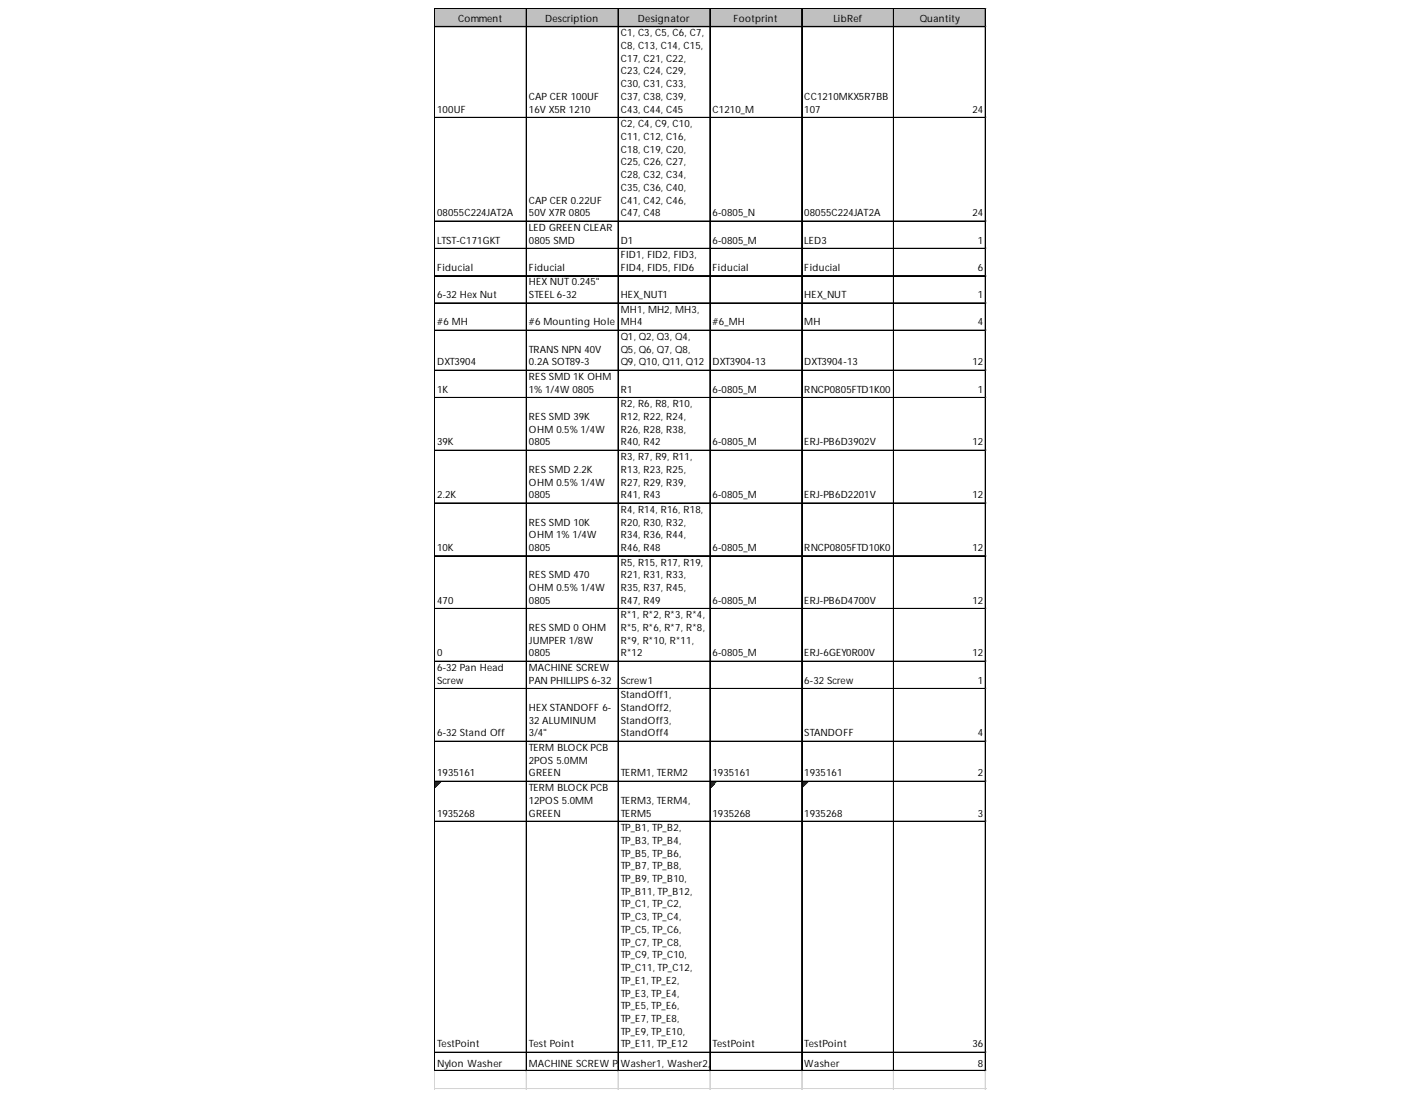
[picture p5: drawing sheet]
<svg xmlns="http://www.w3.org/2000/svg" width="279mm" height="216mm" viewBox="0 0 279 216" stroke-linecap="round" stroke-linejoin="round" font-family="sans-serif">
<defs><g id="words">
<g font-size="2">
<text x="90" y="4.3">Comment</text>
<text x="107.1" y="4.3">Description</text>
<text x="125.4" y="4.3">Designator</text>
<text x="144.1" y="4.3">Footprint</text>
<text x="163.8" y="4.3">LibRef</text>
<text x="180.7" y="4.3">Quantity</text>
<text x="122" y="7.1">C1, C3, C5, C6, C7,</text>
<text x="122" y="9.6">C8, C13, C14, C15,</text>
<text x="122" y="12.1">C17, C21, C22,</text>
<text x="122" y="14.6">C23, C24, C29,</text>
<text x="122" y="17.1">C30, C31, C33,</text>
<text x="85.9" y="22.1">100UF</text>
<text x="103.9" y="19.6">CAP CER 100UF</text>
<text x="103.9" y="22.1">16V X5R 1210</text>
<text x="122" y="19.6">C37, C38, C39,</text>
<text x="122" y="22.1">C43, C44, C45</text>
<text x="140" y="22.1">C1210_M</text>
<text x="158" y="19.6">CC1210MKX5R7BB</text>
<text x="158" y="22.1">107</text>
<text x="191.1" y="22.1">24</text>
<text x="122" y="25">C2, C4, C9, C10,</text>
<text x="122" y="27.5">C11, C12, C16,</text>
<text x="122" y="30">C18, C19, C20,</text>
<text x="122" y="32.5">C25, C26, C27,</text>
<text x="122" y="35">C28, C32, C34,</text>
<text x="103.9" y="40">CAP CER 0.22UF</text>
<text x="122" y="37.5">C35, C36, C40,</text>
<text x="122" y="40">C41, C42, C46,</text>
<text x="85.9" y="42.5">08055C224JAT2A</text>
<text x="85.9" y="47.9">LTST-C171GKT</text>
<text x="103.9" y="42.5">50V X7R 0805</text>
<text x="103.9" y="45.4">LED GREEN CLEAR</text>
<text x="103.9" y="47.9">0805 SMD</text>
<text x="122" y="42.5">C47, C48</text>
<text x="122" y="47.9">D1</text>
<text x="140" y="42.5">6-0805_N</text>
<text x="140" y="47.9">6-0805_M</text>
<text x="158" y="42.5">08055C224JAT2A</text>
<text x="158" y="47.9">LED3</text>
<text x="191.1" y="42.5">24</text>
<text x="192.1" y="47.9">1</text>
<text x="85.9" y="53.2">Fiducial</text>
<text x="103.9" y="53.2">Fiducial</text>
<text x="122" y="50.7">FID1, FID2, FID3,</text>
<text x="122" y="53.2">FID4, FID5, FID6</text>
<text x="140" y="53.2">Fiducial</text>
<text x="158" y="53.2">Fiducial</text>
<text x="192.1" y="53.2">6</text>
<text x="85.9" y="58.6">6-32 Hex Nut</text>
<text x="103.9" y="56.1">HEX NUT 0.245&quot;</text>
<text x="103.9" y="58.6">STEEL 6-32</text>
<text x="122" y="58.6">HEX_NUT1</text>
<text x="158" y="58.6">HEX_NUT</text>
<text x="192.1" y="58.6">1</text>
<text x="85.9" y="63.9">#6 MH</text>
<text x="103.9" y="63.9">#6 Mounting Hole</text>
<text x="122" y="61.4">MH1, MH2, MH3,</text>
<text x="122" y="63.9">MH4</text>
<text x="140" y="63.9">#6_MH</text>
<text x="158" y="63.9">MH</text>
<text x="192.1" y="63.9">4</text>
<text x="85.9" y="71.8">DXT3904</text>
<text x="103.9" y="69.3">TRANS NPN 40V</text>
<text x="103.9" y="71.8">0.2A SOT89-3</text>
<text x="122" y="66.8">Q1, Q2, Q3, Q4,</text>
<text x="122" y="69.3">Q5, Q6, Q7, Q8,</text>
<text x="122" y="71.8">Q9, Q10, Q11, Q12</text>
<text x="140" y="71.8">DXT3904-13</text>
<text x="158" y="71.8">DXT3904-13</text>
<text x="191.1" y="71.8">12</text>
<text x="85.9" y="77.2">1K</text>
<text x="103.9" y="74.7">RES SMD 1K OHM</text>
<text x="103.9" y="77.2">1% 1/4W 0805</text>
<text x="122" y="77.2">R1</text>
<text x="140" y="77.2">6-0805_M</text>
<text x="158" y="77.2">RNCP0805FTD1K00</text>
<text x="192.1" y="77.2">1</text>
<text x="103.9" y="82.5">RES SMD 39K</text>
<text x="122" y="80">R2, R6, R8, R10,</text>
<text x="122" y="82.5">R12, R22, R24,</text>
<text x="85.9" y="87.5">39K</text>
<text x="103.9" y="85">OHM 0.5% 1/4W</text>
<text x="103.9" y="87.5">0805</text>
<text x="122" y="85">R26, R28, R38,</text>
<text x="122" y="87.5">R40, R42</text>
<text x="140" y="87.5">6-0805_M</text>
<text x="158" y="87.5">ERJ-PB6D3902V</text>
<text x="191.1" y="87.5">12</text>
<text x="103.9" y="92.9">RES SMD 2.2K</text>
<text x="103.9" y="95.4">OHM 0.5% 1/4W</text>
<text x="122" y="90.4">R3, R7, R9, R11,</text>
<text x="122" y="92.9">R13, R23, R25,</text>
<text x="122" y="95.4">R27, R29, R39,</text>
<text x="85.9" y="97.9">2.2K</text>
<text x="103.9" y="97.9">0805</text>
<text x="122" y="97.9">R41, R43</text>
<text x="122" y="100.7">R4, R14, R16, R18,</text>
<text x="140" y="97.9">6-0805_M</text>
<text x="158" y="97.9">ERJ-PB6D2201V</text>
<text x="191.1" y="97.9">12</text>
<text x="103.9" y="103.2">RES SMD 10K</text>
<text x="103.9" y="105.7">OHM 1% 1/4W</text>
<text x="122" y="103.2">R20, R30, R32,</text>
<text x="122" y="105.7">R34, R36, R44,</text>
<text x="85.9" y="108.2">10K</text>
<text x="103.9" y="108.2">0805</text>
<text x="103.9" y="113.6">RES SMD 470</text>
<text x="122" y="108.2">R46, R48</text>
<text x="122" y="111.1">R5, R15, R17, R19,</text>
<text x="122" y="113.6">R21, R31, R33,</text>
<text x="140" y="108.2">6-0805_M</text>
<text x="158" y="108.2">RNCP0805FTD10K0</text>
<text x="191.1" y="108.2">12</text>
<text x="85.9" y="118.6">470</text>
<text x="103.9" y="116.1">OHM 0.5% 1/4W</text>
<text x="103.9" y="118.6">0805</text>
<text x="122" y="116.1">R35, R37, R45,</text>
<text x="122" y="118.6">R47, R49</text>
<text x="140" y="118.6">6-0805_M</text>
<text x="158" y="118.6">ERJ-PB6D4700V</text>
<text x="191.1" y="118.6">12</text>
<text x="103.9" y="124">RES SMD 0 OHM</text>
<text x="122" y="121.5">R*1, R*2, R*3, R*4,</text>
<text x="122" y="124">R*5, R*6, R*7, R*8,</text>
<text x="85.9" y="129">0</text>
<text x="85.9" y="131.8">6-32 Pan Head</text>
<text x="103.9" y="126.5">JUMPER 1/8W</text>
<text x="103.9" y="129">0805</text>
<text x="103.9" y="131.8">MACHINE SCREW</text>
<text x="122" y="126.5">R*9, R*10, R*11,</text>
<text x="122" y="129">R*12</text>
<text x="140" y="129">6-0805_M</text>
<text x="158" y="129">ERJ-6GEY0R00V</text>
<text x="191.1" y="129">12</text>
<text x="85.9" y="134.3">Screw</text>
<text x="103.9" y="134.3">PAN PHILLIPS 6-32</text>
<text x="122" y="134.3">Screw1</text>
<text x="122" y="137.2">StandOff1,</text>
<text x="158" y="134.3">6-32 Screw</text>
<text x="192.1" y="134.3">1</text>
<text x="103.9" y="139.7">HEX STANDOFF 6-</text>
<text x="103.9" y="142.2">32 ALUMINUM</text>
<text x="122" y="139.7">StandOff2,</text>
<text x="122" y="142.2">StandOff3,</text>
<text x="85.9" y="144.7">6-32 Stand Off</text>
<text x="103.9" y="144.7">3/4&quot;</text>
<text x="103.9" y="147.5">TERM BLOCK PCB</text>
<text x="122" y="144.7">StandOff4</text>
<text x="158" y="144.7">STANDOFF</text>
<text x="192.1" y="144.7">4</text>
<text x="85.9" y="152.5">1935161</text>
<text x="103.9" y="150">2POS 5.0MM</text>
<text x="103.9" y="152.5">GREEN</text>
<text x="103.9" y="155.4">TERM BLOCK PCB</text>
<text x="122" y="152.5">TERM1, TERM2</text>
<text x="140" y="152.5">1935161</text>
<text x="158" y="152.5">1935161</text>
<text x="192.1" y="152.5">2</text>
<text x="85.9" y="160.4">1935268</text>
<text x="103.9" y="157.9">12POS 5.0MM</text>
<text x="103.9" y="160.4">GREEN</text>
<text x="122" y="157.9">TERM3, TERM4,</text>
<text x="122" y="160.4">TERM5</text>
<text x="140" y="160.4">1935268</text>
<text x="158" y="160.4">1935268</text>
<text x="192.1" y="160.4">3</text>
<text x="122" y="163.3">TP_B1, TP_B2,</text>
<text x="122" y="165.8">TP_B3, TP_B4,</text>
<text x="122" y="168.3">TP_B5, TP_B6,</text>
<text x="122" y="170.8">TP_B7, TP_B8,</text>
<text x="122" y="173.3">TP_B9, TP_B10,</text>
<text x="122" y="175.8">TP_B11, TP_B12,</text>
<text x="122" y="178.3">TP_C1, TP_C2,</text>
<text x="122" y="180.8">TP_C3, TP_C4,</text>
<text x="122" y="183.3">TP_C5, TP_C6,</text>
<text x="122" y="185.8">TP_C7, TP_C8,</text>
<text x="122" y="188.3">TP_C9, TP_C10,</text>
<text x="122" y="190.8">TP_C11, TP_C12,</text>
<text x="122" y="193.3">TP_E1, TP_E2,</text>
<text x="122" y="195.8">TP_E3, TP_E4,</text>
<text x="122" y="198.3">TP_E5, TP_E6,</text>
<text x="122" y="200.8">TP_E7, TP_E8,</text>
<text x="122" y="203.3">TP_E9, TP_E10,</text>
<text x="85.9" y="205.8">TestPoint</text>
<text x="85.9" y="209.7">Nylon Washer</text>
<text x="103.9" y="205.8">Test Point</text>
<text x="103.9" y="209.7">MACHINE SCREW PAN</text>
<text x="122" y="205.8">TP_E11, TP_E12</text>
<text x="122" y="209.7">WaPsHILLIPS asher2,</text>
<text x="125.9" y="209.7">her1, W6-32</text>
<text x="140" y="205.8">TestPoint</text>
<text x="140.2" y="209.7">Washer3, Washer4,</text>
<text x="158" y="205.8">TestPoint</text>
<text x="158" y="209.7">Washer</text>
<text x="158.4" y="209.7">Washer5, Washer6,</text>
<text x="176.6" y="209.7">Washer7, Washer88</text>
<text x="191.1" y="205.8">36</text>
</g>
</g></defs>
<path d="M85.5 1.7h108.3v3.7h-108.3z" fill="#c0c0c0"/>
<path d="M85.5 153.6h1.1" fill="none" stroke="#008000" stroke-width=".2"/>
<path d="M85.5 153.6h1.1v.2h-1.1z" fill="#008000"/>
<path d="M85.5 153.8h.9" fill="none" stroke="#008000" stroke-width=".2"/>
<path d="M85.5 153.8h.9v.2h-.9z" fill="#008000"/>
<path d="M85.5 154h.7" fill="none" stroke="#008000" stroke-width=".2"/>
<path d="M85.5 154h.7v.2h-.7z" fill="#008000"/>
<path d="M85.5 154.2h.6" fill="none" stroke="#008000" stroke-width=".2"/>
<path d="M85.5 154.2h.6v.2h-.6z" fill="#008000"/>
<path d="M85.5 154.4h.4" fill="none" stroke="#008000" stroke-width=".2"/>
<path d="M85.5 154.4h.4v.1h-.4z" fill="#008000"/>
<path d="M85.5 154.5h.2" fill="none" stroke="#008000" stroke-width=".2"/>
<path d="M85.5 154.5h.2v.2h-.2z" fill="#008000"/>
<path d="M139.6 153.6h1.1" fill="none" stroke="#008000" stroke-width=".2"/>
<path d="M139.6 153.6h1.1v.2h-1.1z" fill="#008000"/>
<path d="M139.6 153.8h.9" fill="none" stroke="#008000" stroke-width=".2"/>
<path d="M139.6 153.8h.9v.2h-.9z" fill="#008000"/>
<path d="M139.6 154h.8" fill="none" stroke="#008000" stroke-width=".2"/>
<path d="M139.6 154h.8v.2h-.8z" fill="#008000"/>
<path d="M139.6 154.2h.6" fill="none" stroke="#008000" stroke-width=".2"/>
<path d="M139.6 154.2h.6v.2h-.6z" fill="#008000"/>
<path d="M139.6 154.4h.4" fill="none" stroke="#008000" stroke-width=".2"/>
<path d="M139.6 154.4h.4v.1h-.4z" fill="#008000"/>
<path d="M139.6 154.5h.2" fill="none" stroke="#008000" stroke-width=".2"/>
<path d="M139.6 154.5h.2v.2h-.2z" fill="#008000"/>
<path d="M157.7 153.6h1" fill="none" stroke="#008000" stroke-width=".2"/>
<path d="M157.7 153.6h1v.2h-1z" fill="#008000"/>
<path d="M157.7 153.8h.9" fill="none" stroke="#008000" stroke-width=".2"/>
<path d="M157.7 153.8h.9v.2h-.9z" fill="#008000"/>
<path d="M157.7 154h.7" fill="none" stroke="#008000" stroke-width=".2"/>
<path d="M157.7 154h.7v.2h-.7z" fill="#008000"/>
<path d="M157.7 154.2h.5" fill="none" stroke="#008000" stroke-width=".2"/>
<path d="M157.7 154.2h.5v.2h-.5z" fill="#008000"/>
<path d="M157.7 154.4h.3" fill="none" stroke="#008000" stroke-width=".2"/>
<path d="M157.7 154.4h.3v.1h-.3z" fill="#008000"/>
<path d="M157.7 154.5h.2" fill="none" stroke="#008000" stroke-width=".2"/>
<path d="M157.7 154.5h.2v.2h-.2z" fill="#008000"/>
<g fill="none" stroke="#000" stroke-width=".2">
<path d="M85.3 1.6v208.8M85.4 1.6v208.8M85.5 1.6h108.3M85.5 1.7h108.3M85.5 5.2h108.3M85.5 5.3h108.3M103.4 1.8v208.6M103.5 1.8v208.6M121.4 1.8v208.6M121.5 1.8v208.6M139.5 1.8v208.6M139.6 1.8v208.6"/>
<path d="M157.5 1.8v208.6M157.6 1.8v208.6M175.5 1.8v208.6M175.6 1.8v208.6M193.6 1.8v208.6M193.7 1.8v208.6M85.5 23h108.3M85.5 23.1h108.3M85.5 43.4h108.3M85.5 43.5h108.3M85.5 48.8h108.3M85.5 48.9h108.3"/>
<path d="M85.5 54.1h108.3M85.5 54.2h108.3M85.5 59.5h108.3M85.5 59.6h108.3M85.5 64.9h108.3M85.5 72.7h108.3M85.5 72.8h108.3M85.5 78.1h108.3M85.5 78.2h108.3M85.5 88.4h108.3M85.5 88.5h108.3M85.5 98.8h108.3"/>
<path d="M85.5 98.9h108.3M85.5 109.2h108.3M85.5 119.5h108.3M85.5 119.6h108.3M85.5 129.9h108.3M85.5 130h108.3M85.5 135.2h108.3M85.5 135.3h108.3M85.5 145.6h108.3M85.5 145.7h108.3M85.5 153.5h108.3M85.5 153.6h108.3"/>
<path d="M85.5 161.3h108.3M85.5 161.4h108.3M85.5 206.7h108.3M85.5 206.8h108.3M85.5 210.3h108.3M85.5 210.4h108.3"/>
</g>
<g fill="none" stroke="#d4d4d4" stroke-width=".2">
<path d="M193.8 1.6h.1M85.3 210.4v3.7M85.4 210.4v3.7M103.4 210.4v3.7M103.5 210.4v3.7M121.4 210.4v3.7M121.5 210.4v3.7M139.5 210.4v3.7M139.6 210.4v3.7M157.5 210.4v3.7M157.6 210.4v3.7M175.5 210.4v3.7"/>
<path d="M175.6 210.4v3.7M193.6 210.4v3.7M193.7 210.4v3.7"/>
</g>
<path d="M193.8 1.6v.2z" fill="#d4d4d4"/>
<path d="M193.8 5.2h.1" fill="none" stroke="#d4d4d4" stroke-width=".2"/>
<path d="M193.8 5.2v.2z" fill="#d4d4d4"/>
<path d="M193.8 23h.1" fill="none" stroke="#d4d4d4" stroke-width=".2"/>
<path d="M193.8 23v.2z" fill="#d4d4d4"/>
<path d="M193.8 43.4h.1" fill="none" stroke="#d4d4d4" stroke-width=".2"/>
<path d="M193.8 43.4v.2z" fill="#d4d4d4"/>
<path d="M193.8 48.8h.1" fill="none" stroke="#d4d4d4" stroke-width=".2"/>
<path d="M193.8 48.8v.2z" fill="#d4d4d4"/>
<path d="M193.8 54.1h.1" fill="none" stroke="#d4d4d4" stroke-width=".2"/>
<path d="M193.8 54.1v.2z" fill="#d4d4d4"/>
<path d="M193.8 59.5h.1" fill="none" stroke="#d4d4d4" stroke-width=".2"/>
<path d="M193.8 59.5v.2z" fill="#d4d4d4"/>
<path d="M193.8 64.9h.1" fill="none" stroke="#d4d4d4" stroke-width=".2"/>
<path d="M193.8 64.9v.1z" fill="#d4d4d4"/>
<path d="M193.8 72.7h.1" fill="none" stroke="#d4d4d4" stroke-width=".2"/>
<path d="M193.8 72.7v.2z" fill="#d4d4d4"/>
<path d="M193.8 78.1h.1" fill="none" stroke="#d4d4d4" stroke-width=".2"/>
<path d="M193.8 78.1v.2z" fill="#d4d4d4"/>
<path d="M193.8 88.4h.1" fill="none" stroke="#d4d4d4" stroke-width=".2"/>
<path d="M193.8 88.4v.2z" fill="#d4d4d4"/>
<path d="M193.8 98.8h.1" fill="none" stroke="#d4d4d4" stroke-width=".2"/>
<path d="M193.8 98.8v.2z" fill="#d4d4d4"/>
<path d="M193.8 109.2h.1" fill="none" stroke="#d4d4d4" stroke-width=".2"/>
<path d="M193.8 109.2v.1z" fill="#d4d4d4"/>
<path d="M193.8 119.5h.1" fill="none" stroke="#d4d4d4" stroke-width=".2"/>
<path d="M193.8 119.5v.2z" fill="#d4d4d4"/>
<path d="M193.8 129.9h.1" fill="none" stroke="#d4d4d4" stroke-width=".2"/>
<path d="M193.8 129.9v.2z" fill="#d4d4d4"/>
<path d="M193.8 135.2h.1" fill="none" stroke="#d4d4d4" stroke-width=".2"/>
<path d="M193.8 135.2v.2z" fill="#d4d4d4"/>
<path d="M193.8 145.6h.1" fill="none" stroke="#d4d4d4" stroke-width=".2"/>
<path d="M193.8 145.6v.2z" fill="#d4d4d4"/>
<path d="M193.8 153.5h.1" fill="none" stroke="#d4d4d4" stroke-width=".2"/>
<path d="M193.8 153.5v.1z" fill="#d4d4d4"/>
<path d="M193.8 161.3h.1" fill="none" stroke="#d4d4d4" stroke-width=".2"/>
<path d="M193.8 161.3v.2z" fill="#d4d4d4"/>
<path d="M193.8 206.7h.1" fill="none" stroke="#d4d4d4" stroke-width=".2"/>
<path d="M193.8 206.7v.2z" fill="#d4d4d4"/>
<path d="M193.8 210.3h.1" fill="none" stroke="#d4d4d4" stroke-width=".2"/>
<path d="M193.8 210.3v.1z" fill="#d4d4d4"/>
<path d="M85.3 213.8h108.5M85.3 213.9h108.5" fill="none" stroke="#d4d4d4" stroke-width=".2"/>
<use href="#words"/>
</svg>
